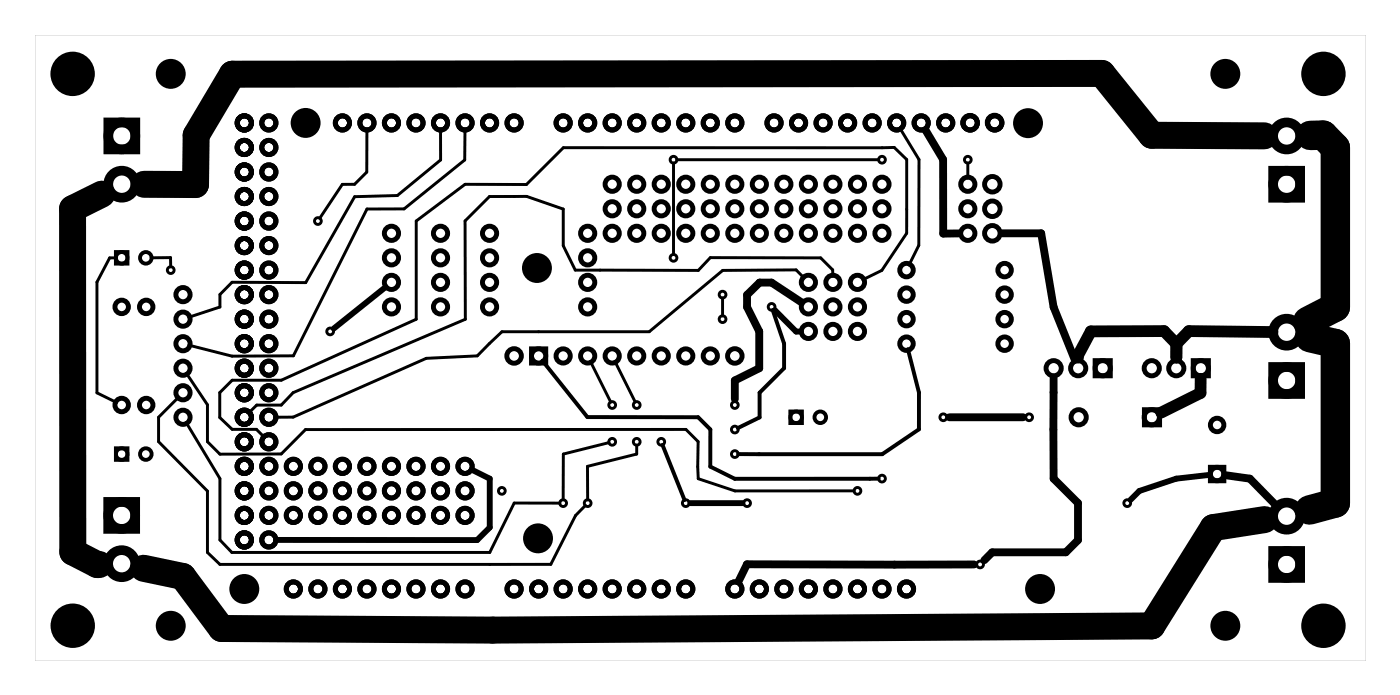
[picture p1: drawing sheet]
<svg xmlns="http://www.w3.org/2000/svg" width="145mm" height="72mm" viewBox="0 0 145 72" stroke-linecap="round" stroke-linejoin="round" font-family="sans-serif">
<path d="M3.6 3.6v64.8h137.8v-64.8zM3.6 3.6h137.8v64.8h-137.8z" fill="#000"/>
<g fill="none" stroke="#000" stroke-width=".3">
<path d="M38 13.4v4.4l-1.3 1.3h-1.2l-2.4 3.5M45.6 13.4v3.2l-4.4 3.6-4.5 .2-5 8.9-7.7-.1-1.2 1.3v1.3l-3.3 1.1M48.2 13.4l-.1 3.2-6.3 5h-3.8l-7.6 15.2-6.4 .1-4.4-1.2M69.8 16.9v9.5M70.1 16.5h20.9M93.2 13.3l2 3.2v8.9l-1.1 2M100.2 16.9v1.6M12.1 26.7h-.7l-1.4 2.5v11.5l2.1 1M15.6 26.7h2.1v.9M19.3 38.6l2.2 3.3v3.8l1.3 1.3h6.3l2.5-2.5h39.4l1.3 1.2v3.9l3.8 1.2h12.4M61.1 37.4l2.2 4.2M63.7 37.4l2.1 4.2"/>
<path d="M74.8 30.9v1.8M83.3 28.8l-.9-.9-7.6 .1-7.6 6.4h-15.2l-2.6 2.5-5.3 .2-13.7 6.1h-1.9M86.3 28.6l-.1-.7-1.2-1.2h-11.4l-1.3 1.3h-12.7l-1.3-2.6v-3.8l-3.8-1.3h-3.8l-2.5 2.6v10.2l-17.8 7.6-1.3 1.2h-2.5l-.9 .9M89.4 29l1.9-1 2.6-3.8v-7.7l-1.3-1.2h-34.3l-3.8 3.8h-6.3l-5.1 3.8v10.2l-14 6.3h-5.1l-1.2 1.3v2.5l1.2 1.3h2.6l.8 .8M18.5 41.1l-2.1 2.1v2.5l5.1 5.2v6.3l1.3 1.2h34.2l2.6-5 1-1.1M19.3 43.7l3.5 5.9v6.3l1.2 1.3h26.7l2.6-5.1h4.7M63.1 45.8l-4.8 1.2v4.8M65.9 46.1v.9l-5.1 1.3 .1 3.5"/>
<circle cx="69.8" cy="16.5" r=".35"/>
<circle cx="91.3" cy="16.5" r=".35"/>
<circle cx="100.2" cy="16.5" r=".35"/>
<circle cx="17.7" cy="28" r=".35"/>
<circle cx="32.9" cy="22.9" r=".35"/>
<circle cx="34.2" cy="34.3" r=".35"/>
<circle cx="69.8" cy="26.7" r=".35"/>
<circle cx="74.8" cy="33" r=".35"/>
<circle cx="74.8" cy="30.5" r=".35"/>
<circle cx="79.9" cy="31.8" r=".35"/>
<circle cx="52" cy="50.8" r=".35"/>
<circle cx="58.3" cy="52.1" r=".35"/>
<circle cx="60.9" cy="52.1" r=".35"/>
<circle cx="63.4" cy="41.9" r=".35"/>
<circle cx="63.4" cy="45.7" r=".35"/>
<circle cx="65.9" cy="45.7" r=".35"/>
<circle cx="65.9" cy="41.9" r=".35"/>
<circle cx="68.5" cy="45.7" r=".35"/>
<circle cx="71" cy="52.1" r=".35"/>
<circle cx="76.1" cy="41.9" r=".35"/>
<circle cx="76.1" cy="47" r=".35"/>
<circle cx="76.1" cy="44.5" r=".35"/>
<circle cx="77.4" cy="52.1" r=".35"/>
<circle cx="88.8" cy="50.8" r=".35"/>
<circle cx="91.3" cy="49.6" r=".35"/>
<circle cx="97.7" cy="43.2" r=".35"/>
<circle cx="101.5" cy="58.4" r=".35"/>
<circle cx="106.6" cy="43.2" r=".35"/>
<circle cx="116.7" cy="52.1" r=".35"/>
</g>
<g fill="none" stroke="#000" stroke-width=".51">
<path d="M113.4 37.3h1.6v1.6h-1.6zM123.6 37.3h1.6v1.6h-1.6zM118.5 42.4h1.6v1.6h-1.6zM125.4 48.4h1.4v1.4h-1.4z"/>
<circle cx="25.3" cy="15.3" r=".74"/>
<circle cx="25.3" cy="12.7" r=".74"/>
<circle cx="25.3" cy="17.8" r=".74"/>
<circle cx="27.8" cy="15.3" r=".74"/>
<circle cx="27.8" cy="12.7" r=".74"/>
<circle cx="27.8" cy="17.8" r=".74"/>
<circle cx="35.5" cy="12.7" r=".74"/>
<circle cx="38" cy="12.7" r=".74"/>
<circle cx="40.5" cy="12.7" r=".74"/>
<circle cx="43.1" cy="12.7" r=".74"/>
<circle cx="45.6" cy="12.7" r=".74"/>
<circle cx="48.2" cy="12.7" r=".74"/>
<circle cx="50.7" cy="12.7" r=".74"/>
<circle cx="53.2" cy="12.7" r=".74"/>
<circle cx="58.3" cy="12.7" r=".74"/>
<circle cx="60.9" cy="12.7" r=".74"/>
<circle cx="63.4" cy="12.7" r=".74"/>
<circle cx="63.4" cy="19.1" r=".74"/>
<circle cx="65.9" cy="12.7" r=".74"/>
<circle cx="65.9" cy="19.1" r=".74"/>
<circle cx="68.5" cy="12.7" r=".74"/>
<circle cx="68.5" cy="19.1" r=".74"/>
<circle cx="71" cy="12.7" r=".74"/>
<circle cx="71" cy="19.1" r=".74"/>
<circle cx="73.6" cy="12.7" r=".74"/>
<circle cx="73.6" cy="19.1" r=".74"/>
<circle cx="76.1" cy="12.7" r=".74"/>
<circle cx="76.1" cy="19.1" r=".74"/>
<circle cx="78.6" cy="19.1" r=".74"/>
<circle cx="80.2" cy="12.7" r=".74"/>
<circle cx="81.2" cy="19.1" r=".74"/>
<circle cx="82.7" cy="12.7" r=".74"/>
<circle cx="83.7" cy="19.1" r=".74"/>
<circle cx="85.2" cy="12.7" r=".74"/>
<circle cx="86.3" cy="19.1" r=".74"/>
<circle cx="87.8" cy="12.7" r=".74"/>
<circle cx="88.8" cy="19.1" r=".74"/>
<circle cx="90.3" cy="12.7" r=".74"/>
<circle cx="91.3" cy="19.1" r=".74"/>
<circle cx="92.9" cy="12.7" r=".74"/>
<circle cx="95.4" cy="12.7" r=".74"/>
<circle cx="97.9" cy="12.7" r=".74"/>
<circle cx="100.2" cy="19.1" r=".74"/>
<circle cx="100.5" cy="12.7" r=".75"/>
<circle cx="100.5" cy="12.7" r=".74"/>
<circle cx="102.8" cy="19.1" r=".8"/>
<circle cx="103" cy="12.7" r=".75"/>
<circle cx="103" cy="12.7" r=".74"/>
<circle cx="12.6" cy="31.8" r=".7"/>
<circle cx="15.1" cy="31.8" r=".7"/>
<circle cx="19" cy="35.6" r=".74"/>
<circle cx="19" cy="38.1" r=".74"/>
<circle cx="19" cy="30.5" r=".74"/>
<circle cx="19" cy="33" r=".74"/>
<circle cx="25.3" cy="35.6" r=".74"/>
<circle cx="25.3" cy="38.1" r=".74"/>
<circle cx="25.3" cy="33" r=".74"/>
<circle cx="25.3" cy="20.3" r=".74"/>
<circle cx="25.3" cy="22.9" r=".74"/>
<circle cx="25.3" cy="30.5" r=".74"/>
<circle cx="25.3" cy="25.4" r=".74"/>
<circle cx="25.3" cy="28" r=".74"/>
<circle cx="27.8" cy="38.1" r=".74"/>
<circle cx="27.8" cy="35.6" r=".74"/>
<circle cx="27.8" cy="33" r=".74"/>
<circle cx="27.8" cy="20.3" r=".74"/>
<circle cx="27.8" cy="25.4" r=".74"/>
<circle cx="27.8" cy="28" r=".74"/>
<circle cx="27.8" cy="30.5" r=".74"/>
<circle cx="27.8" cy="22.9" r=".74"/>
<circle cx="40.5" cy="29.2" r=".74"/>
<circle cx="40.5" cy="31.8" r=".74"/>
<circle cx="40.5" cy="24.2" r=".74"/>
<circle cx="40.5" cy="26.7" r=".74"/>
<circle cx="45.6" cy="29.2" r=".74"/>
<circle cx="45.6" cy="31.8" r=".74"/>
<circle cx="45.6" cy="24.2" r=".74"/>
<circle cx="45.6" cy="26.7" r=".74"/>
<circle cx="50.7" cy="29.2" r=".74"/>
<circle cx="50.7" cy="31.8" r=".74"/>
<circle cx="50.7" cy="24.2" r=".74"/>
<circle cx="50.7" cy="26.7" r=".74"/>
<circle cx="53.2" cy="36.9" r=".75"/>
<circle cx="55.8" cy="36.9" r=".74"/>
<circle cx="58.3" cy="36.9" r=".74"/>
<circle cx="60.9" cy="29.2" r=".74"/>
<circle cx="60.9" cy="31.8" r=".74"/>
<circle cx="60.9" cy="24.2" r=".74"/>
<circle cx="60.9" cy="26.7" r=".74"/>
<circle cx="60.9" cy="36.9" r=".74"/>
<circle cx="63.4" cy="24.2" r=".74"/>
<circle cx="63.4" cy="21.6" r=".74"/>
<circle cx="63.4" cy="36.9" r=".74"/>
<circle cx="65.9" cy="21.6" r=".74"/>
<circle cx="65.9" cy="24.2" r=".74"/>
<circle cx="65.9" cy="36.9" r=".74"/>
<circle cx="68.5" cy="21.6" r=".74"/>
<circle cx="68.5" cy="24.2" r=".74"/>
<circle cx="68.5" cy="36.9" r=".74"/>
<circle cx="71" cy="21.6" r=".74"/>
<circle cx="71" cy="24.2" r=".74"/>
<circle cx="71" cy="36.9" r=".74"/>
<circle cx="73.6" cy="24.2" r=".74"/>
<circle cx="73.6" cy="21.6" r=".74"/>
<circle cx="73.6" cy="36.9" r=".74"/>
<circle cx="76.1" cy="21.6" r=".74"/>
<circle cx="76.1" cy="24.2" r=".74"/>
<circle cx="76.1" cy="36.9" r=".75"/>
<circle cx="78.6" cy="21.6" r=".74"/>
<circle cx="78.6" cy="24.2" r=".74"/>
<circle cx="81.2" cy="21.6" r=".74"/>
<circle cx="81.2" cy="24.2" r=".74"/>
<circle cx="83.7" cy="34.3" r=".74"/>
<circle cx="83.7" cy="29.2" r=".74"/>
<circle cx="83.7" cy="31.8" r=".74"/>
<circle cx="83.7" cy="21.6" r=".74"/>
<circle cx="83.7" cy="24.2" r=".74"/>
<circle cx="86.3" cy="34.3" r=".74"/>
<circle cx="86.3" cy="29.2" r=".74"/>
<circle cx="86.3" cy="31.8" r=".74"/>
<circle cx="86.3" cy="21.6" r=".74"/>
<circle cx="86.3" cy="24.2" r=".74"/>
<circle cx="88.8" cy="34.3" r=".74"/>
<circle cx="88.8" cy="29.2" r=".74"/>
<circle cx="88.8" cy="31.8" r=".74"/>
<circle cx="88.8" cy="24.2" r=".74"/>
<circle cx="88.8" cy="21.6" r=".74"/>
<circle cx="91.3" cy="21.6" r=".74"/>
<circle cx="91.3" cy="24.2" r=".74"/>
<circle cx="93.9" cy="30.5" r=".7"/>
<circle cx="93.9" cy="33" r=".7"/>
<circle cx="93.9" cy="28" r=".7"/>
<circle cx="93.9" cy="35.6" r=".7"/>
<circle cx="100.2" cy="24.2" r=".74"/>
<circle cx="100.2" cy="21.6" r=".74"/>
<circle cx="102.8" cy="24.2" r=".8"/>
<circle cx="102.8" cy="21.6" r=".8"/>
<circle cx="104" cy="28" r=".7"/>
<circle cx="104" cy="30.5" r=".7"/>
<circle cx="104" cy="33" r=".7"/>
<circle cx="104" cy="35.6" r=".7"/>
<circle cx="109.1" cy="38.1" r=".79"/>
<circle cx="111.7" cy="38.1" r=".79"/>
<circle cx="114.2" cy="38.1" r=".79"/>
<circle cx="119.3" cy="38.1" r=".79"/>
<circle cx="121.8" cy="38.1" r=".79"/>
<circle cx="124.4" cy="38.1" r=".79"/>
<circle cx="12.6" cy="41.9" r=".7"/>
<circle cx="15.1" cy="41.9" r=".7"/>
<circle cx="19" cy="43.2" r=".74"/>
<circle cx="19" cy="40.7" r=".74"/>
<circle cx="25.3" cy="53.4" r=".74"/>
<circle cx="25.3" cy="55.9" r=".74"/>
<circle cx="25.3" cy="50.8" r=".74"/>
<circle cx="25.3" cy="40.7" r=".74"/>
<circle cx="25.3" cy="48.3" r=".74"/>
<circle cx="25.3" cy="43.2" r=".74"/>
<circle cx="25.3" cy="45.7" r=".74"/>
<circle cx="27.8" cy="50.8" r=".74"/>
<circle cx="27.8" cy="53.4" r=".74"/>
<circle cx="27.8" cy="48.3" r=".74"/>
<circle cx="27.8" cy="40.7" r=".74"/>
<circle cx="27.8" cy="43.2" r=".74"/>
<circle cx="27.8" cy="55.9" r=".74"/>
<circle cx="27.8" cy="45.7" r=".74"/>
<circle cx="30.4" cy="48.3" r=".74"/>
<circle cx="30.4" cy="53.4" r=".74"/>
<circle cx="30.4" cy="50.8" r=".74"/>
<circle cx="32.9" cy="53.4" r=".74"/>
<circle cx="32.9" cy="50.8" r=".74"/>
<circle cx="32.9" cy="48.3" r=".74"/>
<circle cx="35.5" cy="53.4" r=".74"/>
<circle cx="35.5" cy="50.8" r=".74"/>
<circle cx="35.5" cy="48.3" r=".74"/>
<circle cx="38" cy="53.4" r=".74"/>
<circle cx="38" cy="50.8" r=".74"/>
<circle cx="38" cy="48.3" r=".74"/>
<circle cx="40.5" cy="53.4" r=".74"/>
<circle cx="40.5" cy="48.3" r=".74"/>
<circle cx="40.5" cy="50.8" r=".74"/>
<circle cx="43.1" cy="53.4" r=".74"/>
<circle cx="43.1" cy="50.8" r=".74"/>
<circle cx="43.1" cy="48.3" r=".74"/>
<circle cx="45.6" cy="53.4" r=".74"/>
<circle cx="45.6" cy="48.3" r=".74"/>
<circle cx="45.6" cy="50.8" r=".74"/>
<circle cx="48.2" cy="50.8" r=".74"/>
<circle cx="48.2" cy="53.4" r=".74"/>
<circle cx="48.2" cy="48.3" r=".74"/>
<circle cx="111.7" cy="43.2" r=".79"/>
<circle cx="119.3" cy="43.2" r=".79"/>
<circle cx="126.1" cy="49.1" r=".7"/>
<circle cx="126.1" cy="44" r=".7"/>
<circle cx="30.4" cy="61" r=".74"/>
<circle cx="32.9" cy="61" r=".74"/>
<circle cx="35.5" cy="61" r=".74"/>
<circle cx="38" cy="61" r=".74"/>
<circle cx="40.5" cy="61" r=".74"/>
<circle cx="43.1" cy="61" r=".74"/>
<circle cx="45.6" cy="61" r=".74"/>
<circle cx="48.2" cy="61" r=".74"/>
<circle cx="53.2" cy="61" r=".74"/>
<circle cx="55.8" cy="61" r=".74"/>
<circle cx="58.3" cy="61" r=".74"/>
<circle cx="60.9" cy="61" r=".74"/>
<circle cx="63.4" cy="61" r=".74"/>
<circle cx="65.9" cy="61" r=".74"/>
<circle cx="68.5" cy="61" r=".74"/>
<circle cx="71" cy="61" r=".74"/>
<circle cx="76.1" cy="61" r=".74"/>
<circle cx="78.6" cy="61" r=".74"/>
<circle cx="81.2" cy="61" r=".74"/>
<circle cx="83.7" cy="61" r=".74"/>
<circle cx="86.3" cy="61" r=".74"/>
<circle cx="88.8" cy="61" r=".74"/>
<circle cx="91.3" cy="61" r=".74"/>
<circle cx="93.9" cy="61" r=".74"/>
</g>
<g fill="none" stroke="#000" stroke-width=".36">
<circle cx="25.3" cy="17.8" r=".66"/>
<circle cx="25.3" cy="12.7" r=".66"/>
<circle cx="25.3" cy="15.3" r=".66"/>
<circle cx="27.8" cy="17.8" r=".66"/>
<circle cx="27.8" cy="12.7" r=".66"/>
<circle cx="27.8" cy="15.3" r=".66"/>
<circle cx="35.5" cy="12.7" r=".66"/>
<circle cx="38" cy="12.7" r=".66"/>
<circle cx="40.5" cy="12.7" r=".66"/>
<circle cx="43.1" cy="12.7" r=".66"/>
<circle cx="45.6" cy="12.7" r=".66"/>
<circle cx="48.2" cy="12.7" r=".66"/>
<circle cx="50.7" cy="12.7" r=".66"/>
<circle cx="53.2" cy="12.7" r=".66"/>
<circle cx="58.3" cy="12.7" r=".66"/>
<circle cx="60.9" cy="12.7" r=".66"/>
<circle cx="63.4" cy="12.7" r=".66"/>
<circle cx="65.9" cy="12.7" r=".66"/>
<circle cx="68.5" cy="12.7" r=".66"/>
<circle cx="71" cy="12.7" r=".66"/>
<circle cx="73.6" cy="12.7" r=".66"/>
<circle cx="76.1" cy="12.7" r=".66"/>
<circle cx="80.2" cy="12.7" r=".66"/>
<circle cx="82.7" cy="12.7" r=".66"/>
<circle cx="85.2" cy="12.7" r=".66"/>
<circle cx="87.8" cy="12.7" r=".66"/>
<circle cx="90.3" cy="12.7" r=".66"/>
<circle cx="92.9" cy="12.7" r=".66"/>
<circle cx="95.4" cy="12.7" r=".66"/>
<circle cx="97.9" cy="12.7" r=".66"/>
<circle cx="25.3" cy="20.3" r=".66"/>
<circle cx="25.3" cy="35.6" r=".66"/>
<circle cx="25.3" cy="33" r=".66"/>
<circle cx="25.3" cy="38.1" r=".66"/>
<circle cx="25.3" cy="28" r=".66"/>
<circle cx="25.3" cy="22.9" r=".66"/>
<circle cx="25.3" cy="25.4" r=".66"/>
<circle cx="25.3" cy="30.5" r=".66"/>
<circle cx="27.8" cy="20.3" r=".66"/>
<circle cx="27.8" cy="33" r=".66"/>
<circle cx="27.8" cy="35.6" r=".66"/>
<circle cx="27.8" cy="38.1" r=".66"/>
<circle cx="27.8" cy="25.4" r=".66"/>
<circle cx="27.8" cy="28" r=".66"/>
<circle cx="27.8" cy="30.5" r=".66"/>
<circle cx="27.8" cy="22.9" r=".66"/>
<circle cx="25.3" cy="55.9" r=".66"/>
<circle cx="25.3" cy="53.4" r=".66"/>
<circle cx="25.3" cy="45.7" r=".66"/>
<circle cx="25.3" cy="48.3" r=".66"/>
<circle cx="25.3" cy="50.8" r=".66"/>
<circle cx="25.3" cy="43.2" r=".66"/>
<circle cx="25.3" cy="40.7" r=".66"/>
<circle cx="27.8" cy="55.9" r=".66"/>
<circle cx="27.8" cy="53.4" r=".66"/>
<circle cx="27.8" cy="40.7" r=".66"/>
<circle cx="27.8" cy="43.2" r=".66"/>
<circle cx="27.8" cy="48.3" r=".66"/>
<circle cx="27.8" cy="45.7" r=".66"/>
<circle cx="27.8" cy="50.8" r=".66"/>
<circle cx="30.4" cy="61" r=".66"/>
<circle cx="32.9" cy="61" r=".66"/>
<circle cx="35.5" cy="61" r=".66"/>
<circle cx="38" cy="61" r=".66"/>
<circle cx="40.5" cy="61" r=".66"/>
<circle cx="43.1" cy="61" r=".66"/>
<circle cx="45.6" cy="61" r=".66"/>
<circle cx="48.2" cy="61" r=".66"/>
<circle cx="53.2" cy="61" r=".66"/>
<circle cx="55.8" cy="61" r=".66"/>
<circle cx="58.3" cy="61" r=".66"/>
<circle cx="60.9" cy="61" r=".66"/>
<circle cx="63.4" cy="61" r=".66"/>
<circle cx="65.9" cy="61" r=".66"/>
<circle cx="68.5" cy="61" r=".66"/>
<circle cx="71" cy="61" r=".66"/>
<circle cx="76.1" cy="61" r=".66"/>
<circle cx="78.6" cy="61" r=".66"/>
<circle cx="81.2" cy="61" r=".66"/>
<circle cx="83.7" cy="61" r=".66"/>
<circle cx="86.3" cy="61" r=".66"/>
<circle cx="88.8" cy="61" r=".66"/>
<circle cx="91.3" cy="61" r=".66"/>
<circle cx="93.9" cy="61" r=".66"/>
</g>
<g fill="none" stroke="#000" stroke-width=".4">
<path d="M12 26.1h1.2v1.2h-1.2zM12 46.4h1.2v1.2h-1.2zM81.9 42.6h1.2v1.2h-1.2z"/>
<circle cx="12.6" cy="26.7" r=".6"/>
<circle cx="15.1" cy="26.7" r=".6"/>
<circle cx="12.6" cy="47" r=".6"/>
<circle cx="15.1" cy="47" r=".6"/>
<circle cx="82.5" cy="43.2" r=".6"/>
<circle cx="85" cy="43.2" r=".6"/>
</g>
<g fill="none" stroke="#000" stroke-width="1" stroke-linecap="butt">
<path d="M11.2 12.7h2.8v2.8h-2.8zM131.9 17.7h2.8v2.8h-2.8zM131.9 38h2.8v2.8h-2.8zM11.2 52h2.8v2.8h-2.8zM131.9 57h2.8v2.8h-2.8z"/>
<circle cx="12.6" cy="19.1" r="1.4"/>
<circle cx="12.6" cy="14.1" r="1.4"/>
<circle cx="133.3" cy="19.1" r="1.4"/>
<circle cx="133.3" cy="14.1" r="1.4"/>
<circle cx="133.3" cy="39.4" r="1.4"/>
<circle cx="133.3" cy="34.4" r="1.4"/>
<circle cx="12.6" cy="58.4" r="1.4"/>
<circle cx="12.6" cy="53.4" r="1.4"/>
<circle cx="133.3" cy="58.4" r="1.4"/>
<circle cx="133.3" cy="53.4" r="1.4"/>
</g>
<path d="M55 36.1h1.6v1.5h-1.6zM56.2 37.3l4.6 5.9h11.5l1.3 1.3v3.8l2.5 1.3h14.9M80 32.1l1.2 3.5v2.5l-2.5 2.6v2.5l-2.3 1.1M94 36.2l1.2 4.5v3.8l-3.8 2.5h-15M68.6 46.1l2.3 5.7" fill="none" stroke="#000" stroke-width=".41"/>
<g fill="#000">
<circle cx="7.5" cy="7.6" r="2.3"/>
<circle cx="17.7" cy="7.6" r="1.55"/>
<circle cx="31.7" cy="12.7" r="1.55"/>
<circle cx="106.5" cy="12.8" r="1.55"/>
<circle cx="126.9" cy="7.6" r="1.55"/>
<circle cx="137.1" cy="7.6" r="2.3"/>
<circle cx="55.6" cy="27.8" r="1.55"/>
<circle cx="55.7" cy="55.7" r="1.55"/>
<circle cx="7.5" cy="64.8" r="2.3"/>
<circle cx="17.7" cy="64.8" r="1.55"/>
<circle cx="25.3" cy="61" r="1.55"/>
<circle cx="107.7" cy="61" r="1.55"/>
<circle cx="126.9" cy="64.8" r="1.55"/>
<circle cx="137.1" cy="64.8" r="2.3"/>
</g>
<path d="M39.9 29.7l-5.3 4.3M80.3 32.1l2.1 2.2h.6M48.8 48.6l1.9 1v5l-1.3 1.3h-20.8M71.5 52.1h5.4M125.3 49.2l-3.5 .4-3.8 1.2-.9 1" fill="none" stroke="#000" stroke-width=".61"/>
<path d="M121.8 35.6l-1.2-1.3h-7.6l-1.4 2.5v.2M121.8 35.6v1.4M124.3 39.2v1.5l-4 2M131.8 34.4l-8.7-.1-1.3 1.3" fill="none" stroke="#000" stroke-width="1.2"/>
<path d="M95.9 13.5l1.8 3v7.7h1.6M79.9 29.3l3.1 2M79.9 29.3h-1.2l-1.3 1.2v1.3l1.2 2.5v3.8l-2.5 1.3v1.9M103.7 24.2h4.1l1.3 7.6 2.2 5.4M109.1 39.1v10.5l2.5 2.5v3.8l-1.2 1.3h-7.6l-.9 .8M98.3 43.2h7.7M100.9 58.5l-23.5-.1-.9 1.8M126.9 49.2l2.5 .4 2.9 2.9" fill="none" stroke="#000" stroke-width=".81"/>
<path d="M130.9 14.1l-11.6-.1-5.2-6.4-90 .1-3.8 6.3v5.1h-5.4M10.5 20.1l-3 1.5v35.6l2.6 1.3h.2M131 53.8l-5.4 .8-6.3 10.2-68.3 .4-28.1-.1-4-5.4-4-.9" fill="none" stroke="#000" stroke-width="2.8"/>
<path d="M135.7 14h1.3l1.3 1.3v16.5l-2.9 1.5M135.6 35l2.7 .6v16.5l-2.7 .7" fill="none" stroke="#000" stroke-width="3"/>
</svg>
